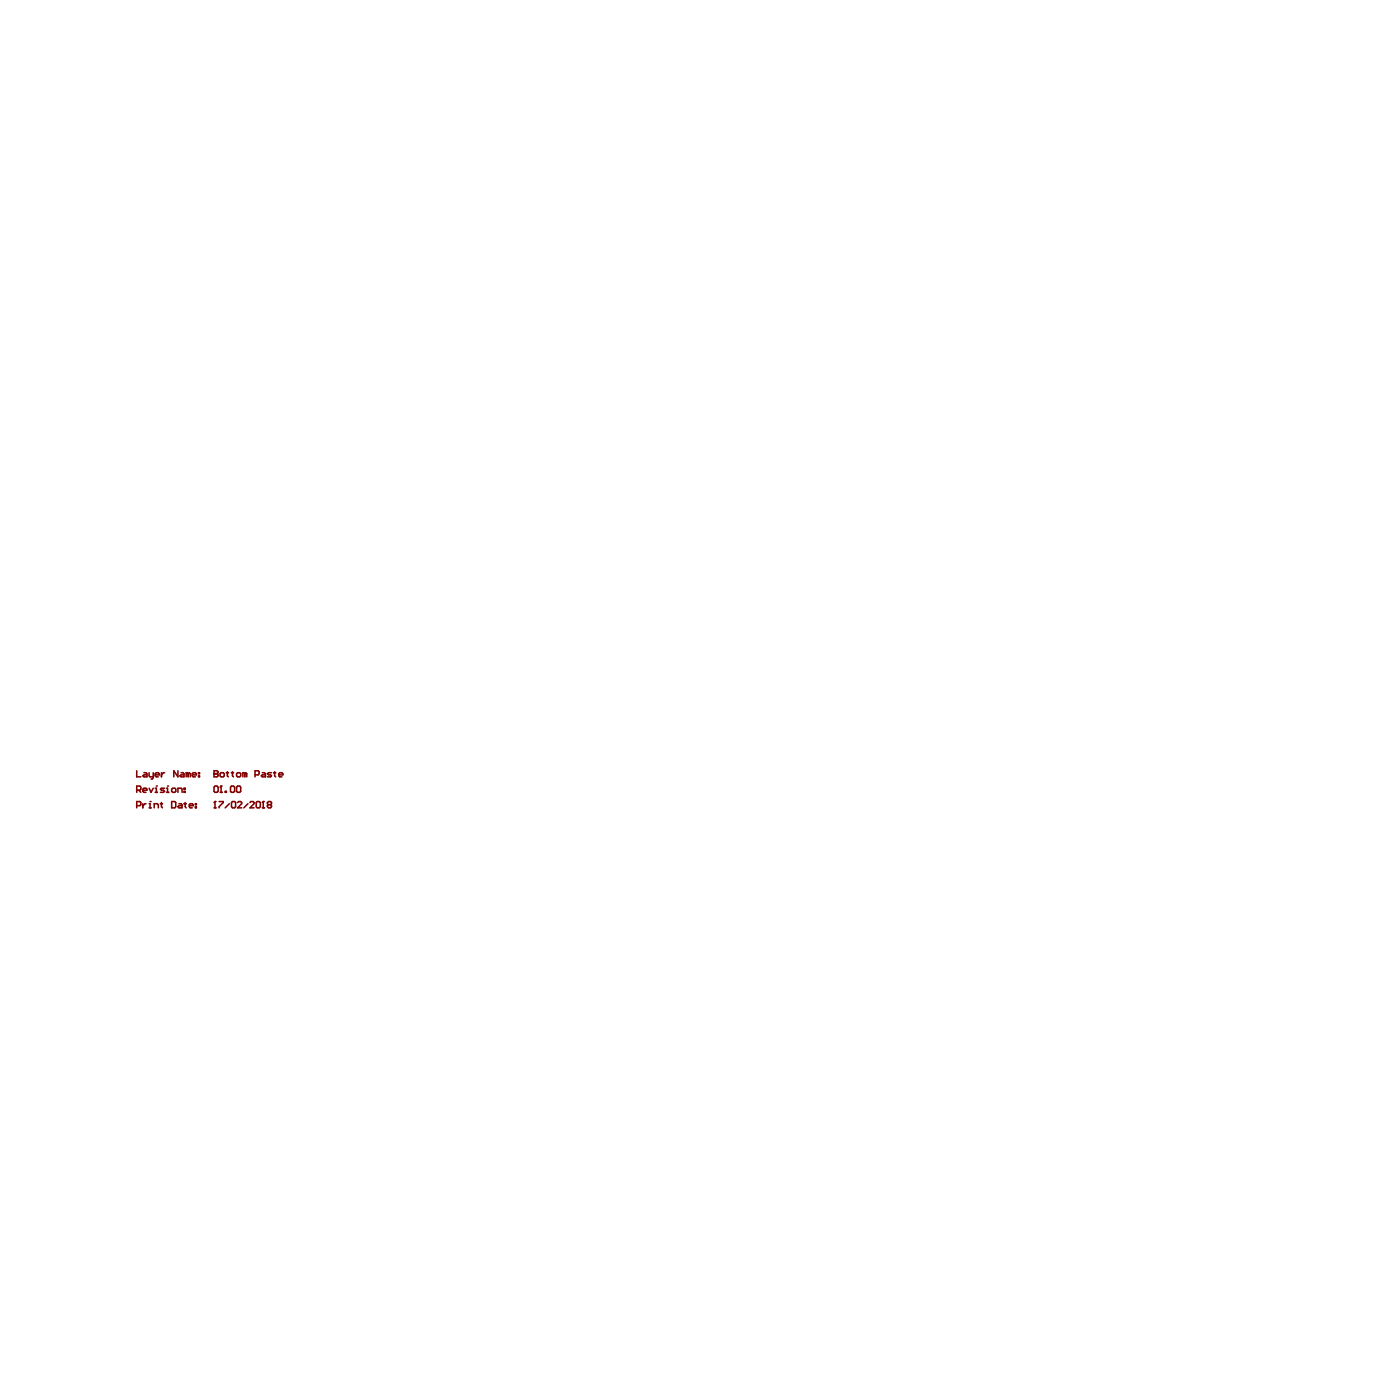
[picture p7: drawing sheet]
<svg xmlns="http://www.w3.org/2000/svg" width="96mm" height="96mm" viewBox="0 0 96 96" stroke-linecap="round" stroke-linejoin="round" font-family="sans-serif">
<g fill="none" stroke="#800000" stroke-width=".11">
<path d="M9.4 52.8v.4h.3M9.4 54.2l.3-.1-.1-.2h-.2v.4M9.4 55.2h.2l.1-.2-.3-.1v.5M9.5 54.2l.2 .1M9.8 54.2h.3l-.1-.2-.2 .1v.1l.2 .1M9.8 55.1v.3M9.9 53h.2v.2h-.2h-.1l.1-.1h.2M10 55.1l-.2 .1M10.2 53v.2h.3M10.2 54l.2 .3 .1-.3M10.2 55.1h.1v.3M10.2 55.4h.2"/>
<path d="M10.3 54.9h.1M10.5 53v.3l-.1 .1M10.6 55.4v-.3l.3 .1v.2M10.6 53.1h.3v-.1h-.3v.2h.3M10.6 54.3h.2M10.6 54h.1v.3M10.7 53.9h.1M11 55.1h.1M11.1 53v.2M11.1 55v.4M11.3 53l-.2 .1M11.3 54l-.3 .1 .3 .1-.3 .1"/>
<path d="M11.4 54.3h.2M11.4 54h.1v.3M11.5 53.9h.1M11.8 54.9l.2 .1v.4h-.2zM11.8 54.1l.2-.1v.2l-.2 .1zM12.2 52.8v.4l-.3-.4v.4M12.2 54.3v-.3l.3 .1v.2M12.3 55.1l.2 .1v.2h-.2l-.1-.1 .1-.1h.2M12.4 53h.2v.2h-.2h-.1l.1-.1h.2M12.6 54l.1 .1zM12.6 54.2l.1 .1zM12.6 55.1h.2"/>
<path d="M12.7 55l.1 .4M12.9 53h-.1v.2M12.9 53v.2M12.9 53h.1v.2M13 55.2h.2v-.1l-.2 .1v.2h.2M13.2 53.1h.3l-.1-.1h-.2v.2h.2M13.4 55.1l.1 .1zM13.4 55.3l.1 .1zM13.6 53.2h.1zM13.6 53h.1zM14.7 53h.1M14.7 52.8l.3 .1-.1 .1 .1 .2h-.1h-.2z"/>
<path d="M14.7 53h.2M14.7 55.4h.1M14.7 54.9h.1M14.7 53.9l.3 .1v.2l-.1 .1-.2-.1zM14.7 54.9v.5M14.7 54.9v.1M15 54.9h.3l-.3 .5M15.1 53h.2l.1 .2h-.2zM15.1 54.3h.1M15.2 53.9h.1M15.2 53.9v.4M15.2 53.9l-.1 .1"/>
<path d="M15.4 54.2l.1 .1zM15.5 53h.2M15.6 52.9l.1 .3M15.7 55.1l-.3 .3M15.9 53h.1M15.9 53.9l.2 .1v.2l-.1 .1-.2-.1zM15.9 54.9l.2 .1v.4l-.2-.1zM15.9 52.9l.1 .3M16.3 53h.2l-.1 .2h-.2zM16.3 53.9l.2 .1-.1 .3-.2-.1zM16.3 55l.1-.1 .2 .1-.3 .4h.3M16.8 53h-.2v.2"/>
<path d="M16.8 53v.2M16.8 53h.1v.2M17 55.1l-.3 .3M17.1 55l.1-.1 .2 .1-.3 .4h.3M17.5 53.1h.2l.1-.2-.3-.1v.4M17.6 54.9l.2 .1v.3v.1l-.2-.1zM18 53h.2v.2h-.2h-.1l.1-.1h.2M18 55.4h.1M18 54.9h.1M18 54.9v.5M18 54.9v.1M18.4 55.2l-.1-.1 .1-.2 .2 .1-.1 .2"/>
<path d="M18.4 55.2h-.1l.1 .2 .2-.1-.1-.1M18.4 55.2h.1M18.6 53h-.3l.2 .1 .1 .1h-.1h-.2M18.8 53h.1M18.8 52.9l.1 .3M19.1 53.1h.3l-.1-.1h-.2v.2h.2"/>
</g>
</svg>
